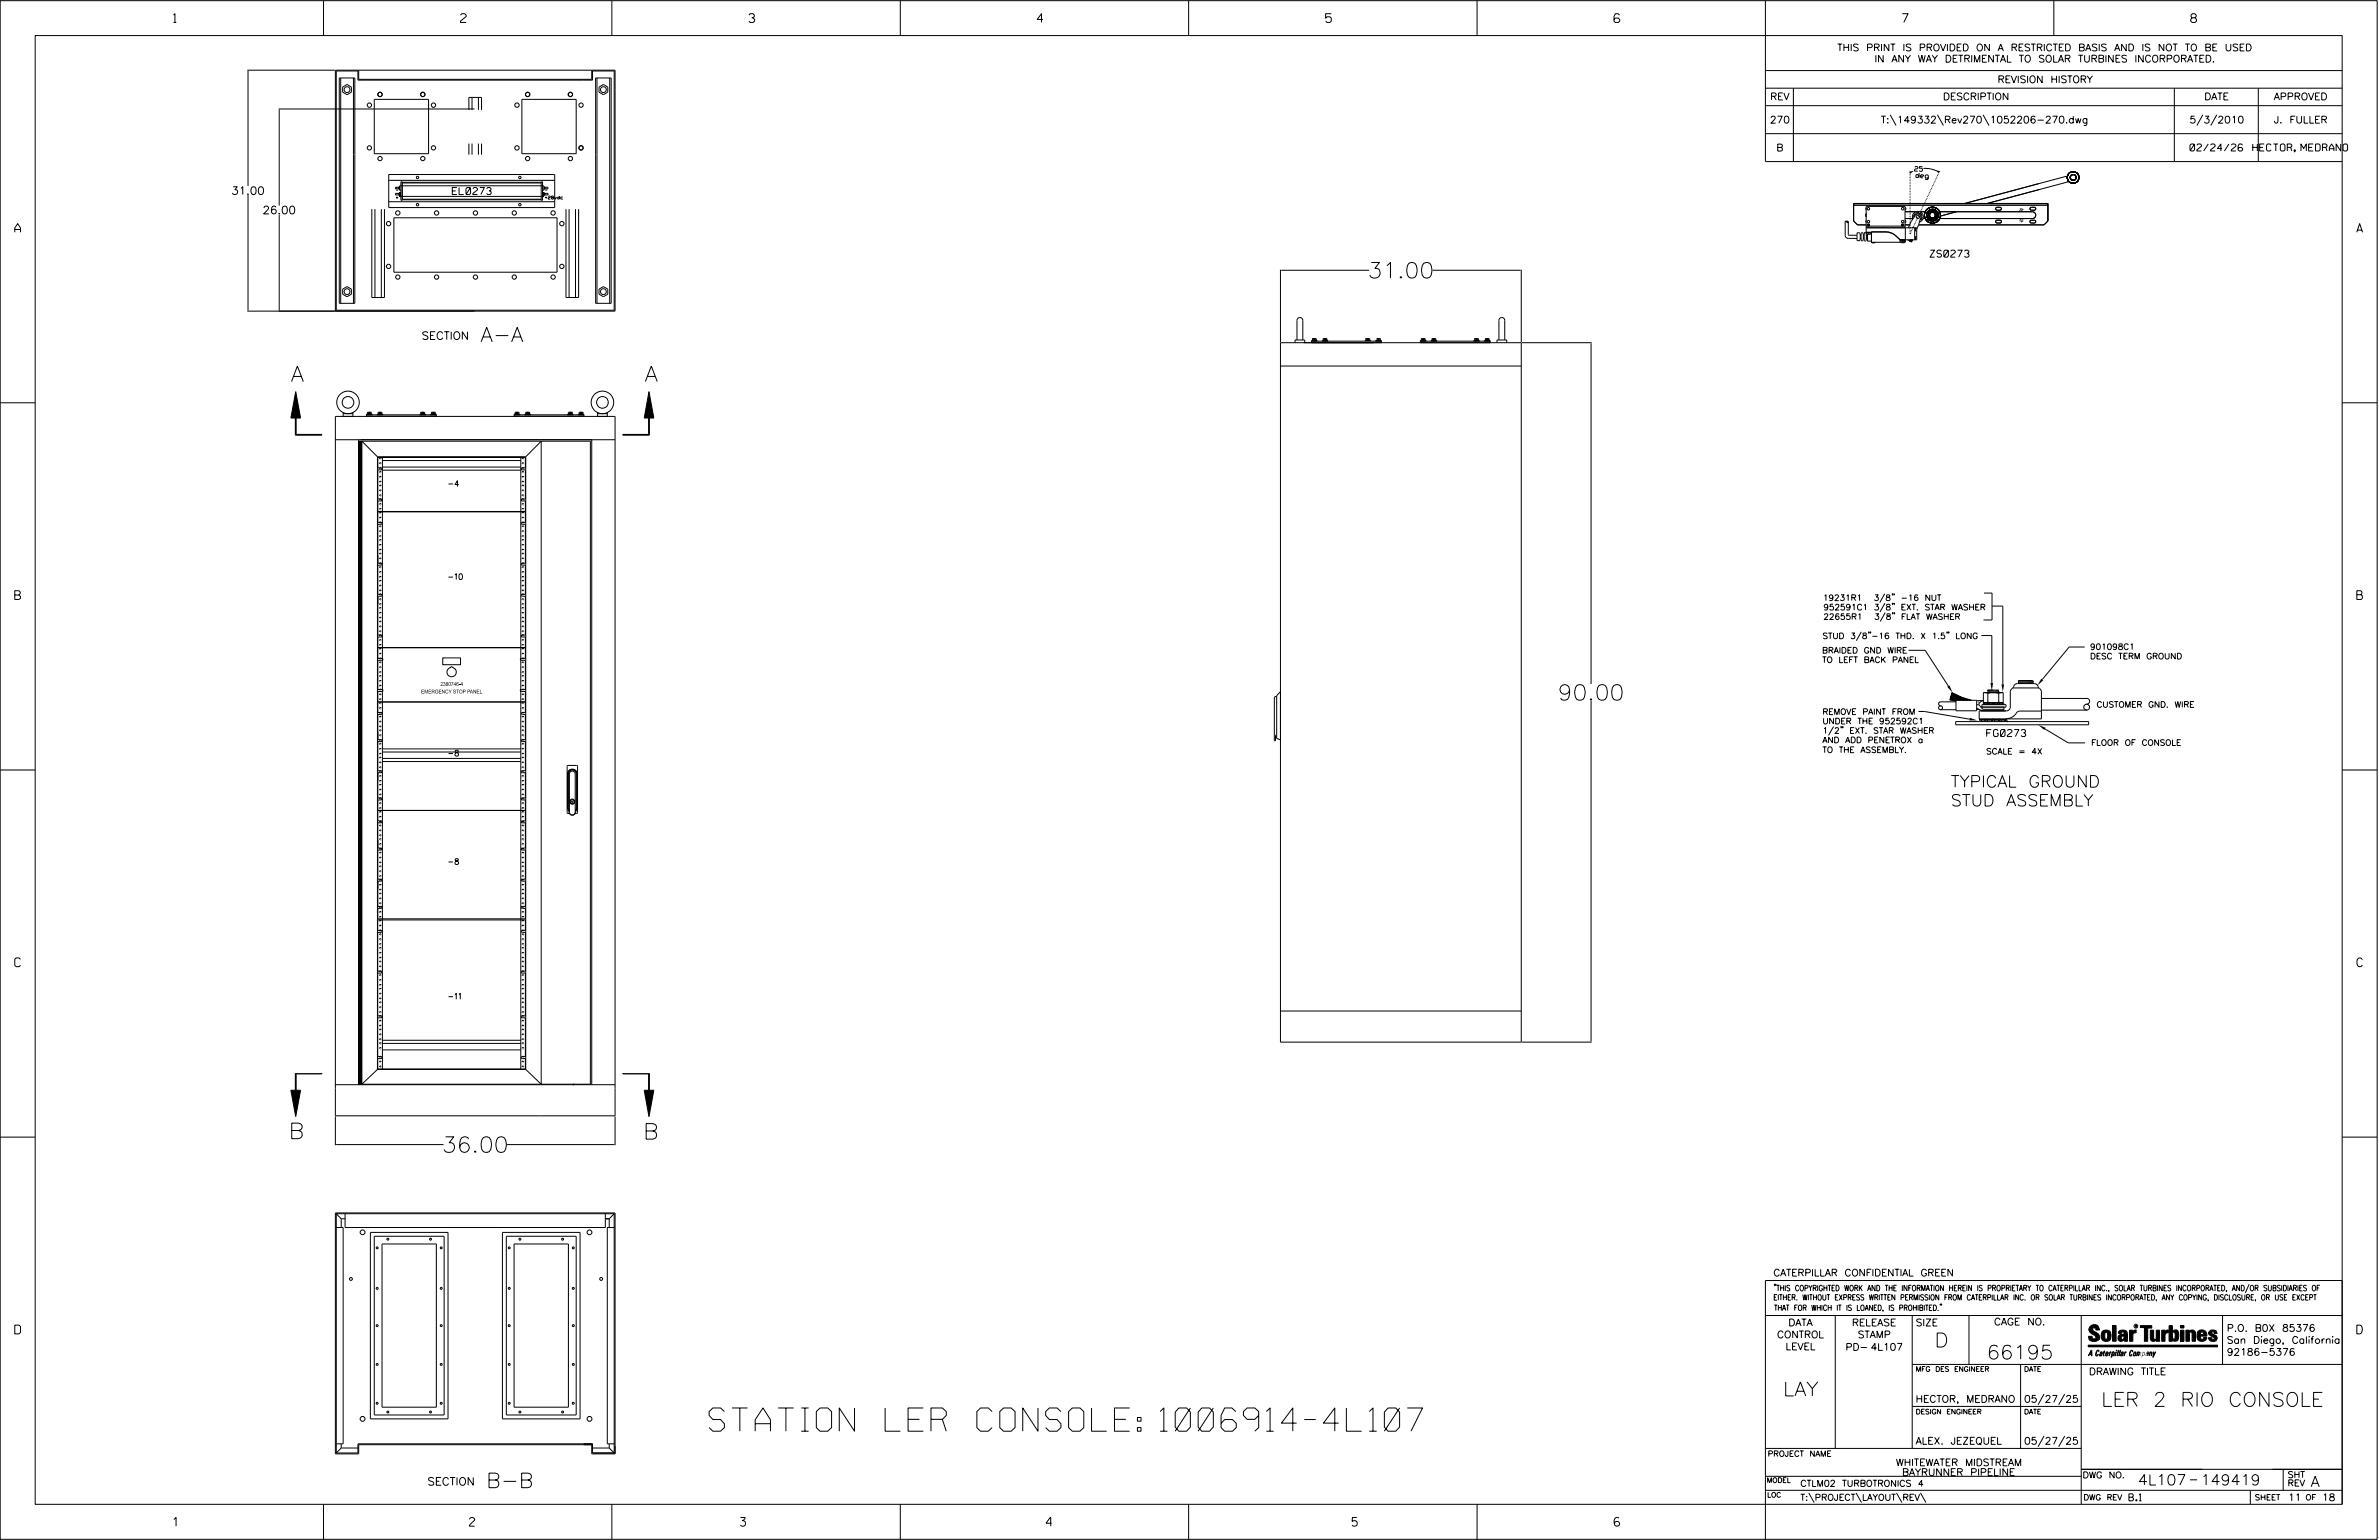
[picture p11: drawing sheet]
<svg xmlns="http://www.w3.org/2000/svg" width="864mm" height="559mm" viewBox="0 0 864 559" stroke-linecap="round" stroke-linejoin="round" font-family="sans-serif">
<defs><g id="words">
<text font-size="8.5" x="257.4" y="519.3">STATION LER CONSOLE: 1006914-4L107</text>
<g font-size="5.6">
<text x="496.4" y="100.9">31.00</text>
<text x="105.5" y="138.5">A</text>
<text x="234" y="138.5">A</text>
<text x="565.5" y="254.1">90.00</text>
<text x="104.8" y="413.2">B</text>
<text x="233.5" y="413.3">B</text>
<text x="160.4" y="418.2">36.00</text>
</g>
<g font-size="5.3">
<text x="174.4" y="124.1">A-A</text>
<text x="176.5" y="539.8">B-B</text>
</g>
<g font-size="5.1">
<text x="702.3" y="488.8">D</text>
<text x="721.2" y="493.2">66195</text>
<text x="647.3" y="506.5">LAY</text>
<text x="762.8" y="510.3">LER 2 RIO CONSOLE</text>
</g>
<g font-size="4.2">
<text x="708.1" y="285.7">TYPICAL GROUND</text>
<text x="708.1" y="292.5">STUD ASSEMBLY</text>
</g>
<g font-size="3.8">
<text x="776.1" y="538.9">4L107</text>
<text x="798.8" y="538.9">149419</text>
<text x="838.8" y="539.5">A</text>
</g>
<g font-size="3.2">
<text x="63" y="8.2">1</text>
<text x="167.2" y="8.2">2</text>
<text x="271.8" y="8.2">3</text>
<text x="376.5" y="8.2">4</text>
<text x="481.2" y="8.2">5</text>
<text x="690.6" y="8.2">7</text>
<text x="795.3" y="8.2">8</text>
<text x="5.4" y="84.3">A</text>
<text x="855.5" y="84.3">A</text>
<text x="5.4" y="217.5">B</text>
<text x="855.6" y="217.5">B</text>
<text x="5.4" y="350.8">C</text>
<text x="855.6" y="350.8">C</text>
<text x="5.4" y="484">D</text>
<text x="855.6" y="484">D</text>
<text x="62.8" y="553.8">1</text>
<text x="170.4" y="553.8">2</text>
<text x="268.8" y="553.8">3</text>
<text x="379.8" y="553.8">4</text>
<text x="490.8" y="553.8">5</text>
<text x="585.9" y="553.8">6</text>
</g>
<g font-size="2.8">
<text x="84" y="70.6">31.00</text>
<text x="95.3" y="77.6">26.00</text>
<text x="153.1" y="123.2">SECTION</text>
<text x="155.2" y="539">SECTION</text>
</g>
<g font-size="2.5">
<text x="666.9" y="18.5">THIS PRINT IS PROVIDED ON A RESTRICTED BASIS AND IS NOT TO BE USED</text>
<text x="680.5" y="22.6">IN ANY WAY DETRIMENTAL TO SOLAR TURBINES INCORPORATED.</text>
<text x="725.1" y="30">REVISION HISTORY</text>
<text x="642.6" y="36.3">REV</text>
<text x="705.3" y="36.3">DESCRIPTION</text>
<text x="800.2" y="36.3">DATE</text>
<text x="825.4" y="36.3">APPROVED</text>
<text x="642.5" y="44.7">270</text>
<text x="682.8" y="44.7">T:\149332\Rev270\1052206-270.dwg</text>
<text x="794.8" y="44.7">5/3/2010</text>
<text x="825.5" y="44.7">J. FULLER</text>
<text x="644.8" y="54.8">B</text>
<text x="795" y="54.8">02/24/26</text>
<text x="817.8" y="54.8">HECTOR, MEDRANO</text>
<text x="164.2" y="70.6">EL0273</text>
<text x="700.6" y="93.3">ZS0273</text>
<text x="721.2" y="267.3">FG0273</text>
<text x="643.8" y="463">CATERPILLAR CONFIDENTIAL GREEN</text>
<text x="645.1" y="485.5">CONTROL</text>
<text x="649.2" y="481.1">DATA</text>
<text x="672.3" y="481.1">RELEASE</text>
<text x="674.4" y="485.5">STAMP</text>
<text x="695.4" y="481.1">SIZE</text>
<text x="723.8" y="480.8">CAGE NO.</text>
<text x="808.4" y="483.1">P.O. B0X 85376</text>
<text x="648.2" y="489.8">LEVEL</text>
<text x="669.9" y="490">PD- 4L107</text>
<text x="808.4" y="487.5">San Diego, California</text>
<text x="808.4" y="491.8">92186-5376</text>
<text x="758.3" y="498.9">DRAWING TITLE</text>
<text x="695.4" y="508.9">HECTOR, MEDRANO</text>
<text x="734.8" y="508.9">05/27/25</text>
<text x="695.4" y="524.1">ALEX. JEZEQUEL</text>
<text x="734.8" y="524.1">05/27/25</text>
<text x="688.2" y="531.9">WHITEWATER MIDSTREAM</text>
<text x="690.5" y="535.5">BAYRUNNER PIPELINE</text>
<text x="772.8" y="544.6">B.1</text>
<text x="830.6" y="544.6">11</text>
<text x="842.9" y="544.6">18</text>
</g>
<g font-size="2.3">
<text x="653.5" y="539.4">CTLM02 TURBOTRONICS 4</text>
<text x="756" y="536.3">DWG NO.</text>
<text x="830.4" y="539.3">REV</text>
<text x="830.4" y="536.2">SHT</text>
<text x="653.5" y="544.5">T:\PROJECT\LAYOUT\REV\</text>
</g>
<g font-size="2.1">
<text x="162.8" y="176.5">-4</text>
<text x="162.8" y="210.3">-10</text>
<text x="661.7" y="218">19231R1</text>
<text x="661.9" y="221.4">952591C1 3/8&quot; EXT. STAR WASHER</text>
<text x="680.3" y="218">3/8&quot; -16 NUT</text>
<text x="661.9" y="224.8">22655R1</text>
<text x="677.8" y="224.8">3/8&quot; FLAT WASHER</text>
<text x="661.6" y="231.8">STUD 3/8&quot;-16 THD. X 1.5&quot; LONG</text>
<text x="661.5" y="237">BRAIDED GND WIRE</text>
<text x="758.7" y="239.1">DESC TERM GROUND</text>
<text x="758.7" y="235.7">901098C1</text>
<text x="661.5" y="240.4">TO LEFT BACK PANEL</text>
<text x="761.1" y="256.7">CUSTOMER GND. WIRE</text>
<text x="661.6" y="259.3">REMOVE PAINT FROM</text>
<text x="661.6" y="262.7">UNDER THE 952592C1</text>
<text x="661.6" y="266.1">1/2&quot; EXT. STAR WASHER</text>
<text x="661.6" y="269.6">AND ADD PENETROX a</text>
<text x="162.8" y="274.3">-8</text>
<text x="661.6" y="273.1">TO THE ASSEMBLY.</text>
<text x="721" y="273.7">SCALE = 4X</text>
<text x="759.1" y="270.5">FLOOR OF CONSOLE</text>
<text x="162.8" y="313.7">-8</text>
<text x="162.8" y="362.6">-11</text>
</g>
<g font-size="2">
<text x="643.8" y="468.4">&quot;THIS COPYRIGHTED WORK AND THE INFORMATION HEREIN IS PROPRIETARY TO CATERPILLAR INC., SOLAR TURBINES INCORPORATED, AND/OR SUBSIDIARIES OF</text>
<text x="643.8" y="471.8">EITHER. WITHOUT EXPRESS WRITTEN PERMISSION FROM CATERPILLAR INC. OR SOLAR TURBINES INCORPORATED, ANY COPYING, DISCLOSURE, OR USE EXCEPT</text>
<text x="644" y="475.6">THAT FOR WHICH IT IS LOANED, IS PROHIBITED.&quot;</text>
<text x="641.7" y="528.5">PROJECT NAME</text>
<text x="756.3" y="544.3">DWG REV</text>
<text x="818.5" y="544.3">SHEET</text>
<text x="836.9" y="544.3">OF</text>
</g>
<g font-size="1.8">
<text x="695.4" y="497.6">MFG DES ENGINEER</text>
<text x="734.8" y="497.6">DATE</text>
<text x="695.4" y="513.1">DESIGN ENGINEER</text>
<text x="734.8" y="513.1">DATE</text>
<text x="641.3" y="538">MODEL</text>
<text x="641.5" y="543.3">LOC</text>
</g>
<g font-size="1.7">
<text x="695" y="62.1" transform="rotate(2 695 62.1)">2</text>
<text x="695.5" y="64.4" transform="rotate(2 695.5 64.4)">d e g</text>
<text x="696.7" y="62.2" transform="rotate(2 696.7 62.2)">5</text>
</g>
<g font-size="1.4">
<text x="152.9" y="251.6">EMERGENCY STOP PANEL</text>
<text x="159.9" y="248.9">2380746-4</text>
</g>
<g font-size="1.1">
<text x="143.8" y="69.6">-</text>
<text x="197.9" y="69.5">-</text>
<text x="143.8" y="72.3">+</text>
<text x="197.9" y="72.3">+28vdc</text>
</g>
<text font-size=".9" x="775.1" y="481.7">R</text>
</g></defs>
<g fill="none" stroke="#000" stroke-width=".36">
<path d="M.1 .2h862.8v558.4h-862.8zM12.8 12.9h837.4v533h-837.4zM117.4 .2v12.7M222.1 .2v12.7M326.8 .2v12.7M431.5 .2v12.7M536.2 .2v12.7M587.9 5.5l-.5-.5h-1l-.5 1v1.7l.5 .4h1l.6-.4v-.6l-.6-.5h-1l-.5 .5M640.9 .2v58.4h209.3M745.6 .2v12.7M89.8 25.5h31.7M90 25.8v41.7"/>
<path d="M101.1 39.5h71.2M101.4 39.8v34.8M122.1 25.8h7.8v3.3h85.2v-3.3h7.9v86.8h-100.9zM123.2 28.3h5.6v81.8h-5.6zM123.7 28.3v81.8M124.4 31.6l1.6-.9 1.6 .9v1.8l-1.6 1-1.6-1zM128.3 28.3v81.8M130.2 25.5v3.3h84.6v-3.3M133.1 28.8v.3M135.9 36.1h19.7v19.7h-19.7zM170.2 39.9v-4.6h4.6v4.6M171.3 35.3v4.6"/>
<path d="M173.7 35.3v4.6M189.4 36.1h19.8v19.7h-19.8zM211.9 28.8v.3M216.2 28.3h5.7v81.8h-5.7zM216.7 28.3v81.8M217.5 31.6l1.5-.9 1.6 .9v1.8l-1.6 1-1.5-1zM221.3 28.3v81.8M640.9 25.6h209.3M640.9 32h209.3M640.9 38.3h209.3M651 32v26.6M789.3 32v26.6"/>
<path d="M819.8 32v26.6M170.2 52.1v4M171.3 52.1v4M173.7 52.1v4M174.8 52.1v4M640.9 48.5h209.3M686.2 41.7l2.1 3.8M703.3 41.7l2.2 3.8M719.9 41.7l2.1 3.8M799.6 41.7l-2.1 3.8M804.7 41.7l-2.2 3.8M90 70.8v41.8"/>
<path d="M101.4 77.9v34.7M135 75.9v32M136.1 75.9v32M138.4 75.9v32M139.6 75.9v32M141.1 63.3h60.3v12h-60.3zM141.1 73.2h60.3M141.1 65.4h60.3M143 79h59.2v19.8h-59.2zM143.5 67.9h1.1v.6h-1.1zM143.5 70.2h1.1v.5h-1.1zM143.9 67.9v.6"/>
<path d="M144.6 68.4l.4 .2-.4-.2M144.6 70.6l.4 .3M144.6 70.2l.4-.1-.4 .2M145 69.7v1.5h52.4v-1.5M145 67.9l-.4 .2M145 67.8l-.4 .2M145.5 66h.5v6.7h-.5zM145.5 69h-.5v-1.5h52.4v1.5h-.4M146 72.5h50.5M146 72.3h50.5M146 66.1h50.5M146 66.4h50.5"/>
<path d="M196.5 66h.5v6.7h-.5zM197.4 67.9l.4 .2M197.4 67.8l.4 .2M197.8 67.9h1.1v.6h-1.1zM197.8 70.2h1.1v.5h-1.1zM197.8 68.4l-.4 .3M197.8 70.7l-.4 .2M197.8 70.6l-.4 .2M197.8 70.2l-.4-.2 .4 .3M205.5 75.9v32M206.6 75.9v32M208.9 75.9v32"/>
<path d="M210 75.9v32M672.9 74.4h70.5M677.4 77.5v1.1M677.4 75.4v.7M691.6 76.8h3.8M691.6 75.3l.3 .4-.3 .5M691.6 79.9l.3 .5-.3 .5M691.6 79.3h2.7M693.4 62v.3M693.4 62.6v.3M693.4 63.1v.3M693.4 63.7v.3"/>
<path d="M693.4 64.3v.3M693.4 64.8v.3M693.4 65.4v.3M693.4 66v.3M693.4 66.5v.3M693.4 67.1v.3M693.4 67.7v.2M693.4 68.2v.3M693.4 68.8v.3M693.4 69.4v.2M693.4 69.9v.3M693.4 70.5v.3"/>
<path d="M693.4 71v.3M693.4 71.6v.3M693.4 72.2v.3M693.4 72.7v.3M693.4 73.3v.3M693.4 73.9v.3M693.4 74.4v.3M693.4 75v.3M693.4 75.6v.2M693.4 76.1v.3M693.4 76.7v.3M693.4 77.3v.2"/>
<path d="M693.4 77.8v.3M693.4 78.4v.3M693.4 79v.2M693.4 79.5v.3M693.5 62.3l.3 .4-.5 .1zM694.4 79.5a2 2 0 0 1 1.1-2.7 2 2 0 0 1 2.6 1.2 2 2 0 0 1-1.3 2.6M694.5 62.1l-1.2 .6M695 78.1h.1M695.5 77.9l-.4-.4-.4 .9v.3l.2-.1M695.7 79.9l-.1 .3M695.9 79.4l-.1 .3M696.1 77.3h.1"/>
<path d="M696.2 78.9l-.1 .3M696.4 78.4l-.1 .3M696.5 77.6l.2-.4-.6-.1-.7 .2 .3 .5M696.7 77.9l-.2 .2M696.8 77.8l.2-.5 .5 .5 .3 .6h-.6M696.9 77.4l-.1 .2M696.9 80v.1M697 76.8h1.9M697.1 76.9l-.1 .3M697.3 78.7h.5v.3l-.5 .8-.2-.2M697.4 77.9h.1M697.4 76.4l-.1 .2"/>
<path d="M697.6 79.2h.1M697.6 75.8l-.1 .3M697.9 75.4l-.2 .2M698.1 74.8l-.1 .3M698.1 79.3h.8M698.2 61.1a10.5 10.5 0 0 1 5.7 1.3M698.3 74.3l-.1 .3M698.6 73.8l-.1 .3M698.8 73.3l-.1 .3M699.1 72.8l-.2 .3M699.3 72.3l-.1 .2M699.6 71.8l-.2 .2"/>
<path d="M699.8 71.3l-.1 .2M699.8 78.4l.1 .2M699.8 77.8v.3M699.9 78.1v.3M700 70.8l-.1 .2M700 78.9l.2 .2M700 77.3l-.1 .2M700 78.6l.1 .3M700 77.5l-.1 .3M700.3 70.2l-.1 .3M700.3 79.1l.2 .2M700.3 77.1l-.2 .2"/>
<path d="M700.4 79.3l.2 .2M700.4 76.8l-.2 .2M700.4 76.2a2.12 2.12 0 0 0-1 2.4 2.12 2.12 0 0 0 2.1 1.6M700.4 76.2l.1 .5a1.71 1.71 0 0 0-.6 1.8 1.71 1.71 0 0 0 1.5 1.3l.1 .4M700.5 69.7l-.1 .3M700.7 79.4l.3 .2M700.7 76.7l-.2 .2M700.8 69.2l-.2 .3M700.8 79.6l.3 .1M700.8 76.5l-.2 .2M701 68.7l-.1 .3M701.2 79.6l.3 .1"/>
<path d="M701.2 76.5l-.2 .1M701.2 68.2l-.1 .3M701.4 79.8h.2M701.4 76.4h-.3M701.5 67.7l-.1 .2M701.5 76l-1.1 .2M701.5 76l.1 .4M701.5 76a2.12 2.12 0 0 1 2 1.5 2.12 2.12 0 0 1-.9 2.4M701.5 76.5h.3M701.6 76.4a1.71 1.71 0 0 1 1.5 1.2 1.71 1.71 0 0 1-.6 1.9M701.6 76.4h.3M701.7 67.2l-.1 .3"/>
<path d="M702 66.7l-.2 .2M702 76.6l.3 .1M702 79.6h-.2M702.2 79.6l-.3 .1M702.2 76.5l.2 .2M702.2 66.2l-.1 .2M702.4 65.7l-.1 .2M702.5 79.5l.1 .4M702.5 79.3l-.2 .1M702.5 76.9l.2 .2M702.6 79.9l-1.1 .3M702.6 79.3l-.2 .2"/>
<path d="M702.6 76.8l.2 .2M702.7 65.2l-.1 .2M702.9 77.3l.1 .2M702.9 78.9l-.2 .2M702.9 64.6l-.1 .3M703 77.3l.1 .2M703 78.9l-.2 .2M703.1 78.4l-.1 .2M703.1 77.8v.3M703.2 78.4l-.1 .2M703.2 77.8v.3M703.2 64.1l-.2 .3"/>
<path d="M703.4 62.4h.5M703.4 63.6l-.1 .3M703.5 62.1l-.1 .3M703.6 62l.3 .5M703.6 63.1l-.1 .3M703.9 62.6l-.1 .3M704.1 76.8h33.7a1.23 1.23 0 0 1 1.2 1.3 1.23 1.23 0 0 1-1.2 1.2h-33.7M704.1 62l-.1 .3M710.2 76.8l-5.8 1.6M713.2 73.8l37.1-9.9 .5 2.1-29.4 7.8M724.5 75.5l.5-.3h1l.5 .5-.2 .5-1.3 .1-.5-.3zM733.2 80l.1 .3"/>
<path d="M733.2 76.2l.1 .3M733.5 79.5l-.2 .2M733.5 76.7l.3 .1M733.5 75.7l-.2 .2M733.7 79.7l-.2 .3M733.7 76.4h.3M733.7 76l-.2 .2M733.8 79.4l.3 .1M733.8 75.6l.3 .1M734 79.7l.1 .3M734 76l.1 .2M734.3 76.5l-.2 .2"/>
<path d="M734.3 79.7l.1 .3M734.3 75.9l.1 .3M737.1 75.3h1.6l.2 .7-.4 .3-1.4-.1-.2-.5zM464.8 97.9v26.2M465.1 98.1h31.9M520 98.1h32M552.2 97.9v26.2M670.3 80.4l.1 .2M670.3 80.5l-.2-.3-.3 .2v5l.2 .6 .9 .5h3.3M670.9 80.5l.1 4.7 3.1 .2M675.3 85.2v1.5M675.6 85.2v1.5"/>
<path d="M676.4 85.2v1.5M676.7 85.2v1.5M677.1 87.5h.1M677.1 84.3h.1M677.1 84.3l-.5 .9-.4-.7h-.5l-.3 .7-.4-.7h-.9v2.8h.9l.4-.7 .3 .7 .4 .1 .5-.8 .5 .9M677.1 84.3l.4 .8 .3-.1M677.1 87.5l.6-.9 .2 .9M677.4 80v.8M677.4 81.6h-3.1l-1.4-1.4v-6.4h70.5v6.4l-1.4 1.4h-45.5M677.4 82.7h18.4v4.3h-6.1M677.4 84.6h1.7v.3l-1.3 .1-.4-.1zM677.4 82.1h14.2"/>
<path d="M677.5 85.2v1.5M677.6 84.3v.3M677.8 85.2v1.5M677.9 82.1v-.8h.7v.8M677.9 85.1v2.4M677.9 82h.7M677.9 81.7h.7M677.9 87.5h1.5M678 81.6h.6M678 81.4h.6M678.1 81.8h.3M678.1 81.5h.3"/>
<path d="M678.1 81.6h.3M678.4 84.3l-.4 .3M679 84.3v.3M679.3 87.9l.3 .2M679.4 84.2l5.8 .1 2.7 1M679.4 88l.2 .1M680.8 87.9l-1.2 .2M687.9 85.3l1.8 1.7M687.9 85.3l-1-.7-1.6-.5h-6l.1 3.8M687.9 85.3l2 1.7M689.7 87v.9M689.9 87.6h.1"/>
<path d="M689.9 87.6v-.4h1.7v.4M689.9 87.6h1.6M690 87v.2M690.3 82.1v-.8h.8v.8M690.4 81.6h.6M690.4 81.4h.6M690.4 82h.6M690.4 81.7h.6M690.5 81.6h.3M690.5 81.8h.3M690.5 81.5h.3M690.5 87.2l.3-.2-.3 .2"/>
<path d="M691.4 87v.2M691.4 87.9h-1.3M691.5 87.6h.1M691.6 81.6h1.6M691.6 82.7v-7.8h-14.2v9.4h1.9M691.7 82.7v5.2h-12.4M692.5 87l1.5 .7M693.3 87.1l.8 .4-.8-.3M693.4 80.1v.3M693.4 80.6v.3M693.4 81.2v.3M693.4 81.7v.3"/>
<path d="M693.4 82.3v.3M693.4 82.9v.2M693.4 83.4v.3M693.4 84v.3M693.5 87l.7 .3-.5-.3M693.5 84.5l-.1 .4v-.3M693.8 84l-.1 .3M693.8 87l.4 .2-.3-.2M694 83.5l-.1 .3M694.1 87l.2 .1M694.1 87.6l-.9-.3 .8 .4M694.2 87l-.3 .8-.7-.3 .2-.5 .8 .4"/>
<path d="M694.2 82.7l.1-.3 .2 .3M694.3 83l-.2 .3M694.5 82.5l-.1 .3M694.7 82l-.1 .2M695 81.5l-.1 .2M695 82.7v4.3M695.2 81l-.1 .2M695.4 82.7v1.2h.4M695.5 80.5l-.2 .2M695.8 85.8h-.4v1.2M696.5 81.6l.7-2.6a1.07 1.07 0 0 0-.6-1.3 1.07 1.07 0 0 0-1.3 .4l-1.5 2.2-1.1 2.4M696.5 81.6l-.7 1.5"/>
<path d="M724.5 80.1l1.5-.2 .5 .5-.2 .5h-1.3l-.5-.2zM733.5 80.5h.3M733.7 80.2h.3M734.3 80.3l-.2 .2M736.9 80.1l1.6-.2 .5 .5-.3 .5h-1.3l-.5-.2zM121.7 112.9v-87.4h101.6v87.4h-133.5M124.4 104.9l1.6-.9 1.6 .9v1.9l-1.6 .9-1.6-.9zM135 107.9h4.6M205.5 107.9h4.5M217.5 104.9l1.5-.9 1.6 .9v1.9l-1.6 .9-1.5-.9zM545.2 115.2h.1M464.8 124.4h87.4v253.7h-87.4z"/>
<path d="M464.8 132.8h87.4M470.1 124.4v-1h3.5v1M470.8 123.4v-7.2a1.06 1.06 0 0 1 1.1-1 1.06 1.06 0 0 1 1 1v7.2M476.1 123.8h25.4M476.4 122.9h.1M476.4 123.3l1.4 .1zM476.7 122.9h.9M477.1 122.9h-.7v.7M477.1 122.9h.7v.7M477.1 122.9v.4M477.2 123.4l-.2 .2 .3-.2M478.2 123.8l-2.1-.2v.8"/>
<path d="M480 123.8h2.1M480.3 123.3l1.4 .1zM480.3 122.9h.1M480.6 122.9h.8M481 122.9h-.7v.7M481 122.9h.7v.7M481 122.9v.4M481.2 123.4l-.4 .2M495.5 123.8h2.1M495.8 123.3h1.4zM495.8 122.9h.1M496.1 122.9h.8"/>
<path d="M496.5 122.9h.7v.7M496.5 122.9h-.7v.7M496.5 122.9v.4M496.6 123.4l-.3 .2M499.4 123.8l2.1-.2v.8M499.7 122.9h.7M499.7 123.3l1.4 .1zM500 122.9h.8M500.4 122.9h.7v.7M500.4 122.9v.4M500.5 123.4l-.3 .2M515.6 123.8h25.3"/>
<path d="M515.9 122.9h.1M515.9 123.3l1.4 .1zM515.9 122.9h.7M515.9 122.9v.7M516.2 122.9h.8M516.6 122.9h.7v.7M516.6 122.9v.4M516.7 123.4l-.3 .2M517.7 123.8l-2.1-.2v.8M519.5 123.8h2.1M519.8 122.9h.1M519.8 122.9v.7"/>
<path d="M519.8 123.3l1.4 .1zM519.8 122.9h.7M520.1 122.9h.8M520.5 122.9h.7v.7M520.5 122.9v.4M520.6 123.4l-.3 .2M535 123.8h2.1M535.3 123.3h1.4zM535.3 122.9h.1M535.3 122.9h.7M535.3 122.9v.7M535.6 122.9h.8"/>
<path d="M536 122.9h.7v.7M536 122.9v.4M536.1 123.4l-.3 .2M538.8 123.8l2.1-.2v.8M539.2 122.9h.7M539.2 122.9h.1M539.2 122.9v.7M539.2 123.3h1.4zM539.5 122.9h.8M539.9 122.9h.7v.7M539.9 122.9v.4M540 123.4l-.3 .2"/>
<path d="M540 123.4l-.2 .2M543.4 124.4v-1h3.5v1M544.1 123.4v-7.2a1.06 1.06 0 0 1 1.1-1 1.06 1.06 0 0 1 1 1v7.2M545.2 123.4h.1M552.4 124.4h25.4M577.6 124.6v123.6M.1 146.2h12.7M107.2 151.7v6.2h9.6v-.3h-9.3v-5.9M107.2 157.8h9.6M107.4 142.1l1.7 9.6h-3.5zM107.4 151.7v6.2M121.7 151.1h101.6v253.8h-101.6z"/>
<path d="M121.7 159.6h101.6M124.6 149.7v1.4M124.6 150.1h3.5M128.1 149.7v1.4M130.2 159.6v234M133 150.5h25.4M133 151h25.4M133.4 149.7h.1M133.4 150.1h1.4zM133.4 149.6h.7M133.4 149.6v.7M133.7 149.6h.8"/>
<path d="M134.1 149.6h.7v.7M134.1 149.6v.5M134.2 150.1l-.3 .2M135.1 150.5v-.2h-2.1v.8M136.9 150.5v-.2h2.1v.2M137.3 149.7h.1M137.3 150.1h1.4zM137.5 149.6h.9M138 149.6h-.7v.7M138 149.6h.7v.7M138 149.6v.5M138 150.1l-.2 .2"/>
<path d="M152.4 150.5v-.2h2.1v.2M152.8 149.6h.1M152.8 149.6h.7M152.8 149.6v.7M152.8 150.1h1.4zM153.1 149.6h.8M153.5 149.6h.7v.7M153.5 149.6v.5M153.6 150.1l-.3 .2M156.3 150.5v-.2h2.1v.8M156.6 149.6h.7M156.6 150.1h1.4z"/>
<path d="M156.6 149.6h.1M156.6 149.6v.7M157 149.6h.8M157.3 149.6h.7v.7M157.3 149.6v.5M157.4 150.1l-.2 .2 .3-.2M186.6 150.5h25.4M186.6 151h25.4M187 150.1h1.4zM187.3 149.6h.8M187.5 150.1l.3 .2-.2-.2M187.7 149.6h-.7v.7"/>
<path d="M187.7 149.6h.7M187.7 149.6v.5M188.4 149.7h.1M188.4 149.6v.7M188.7 150.5v-.2h-2.1v.8M190.5 150.5v-.2h2.1v.2M190.8 150.1h1.5zM191.1 149.6h.8M191.4 150.1l.3 .2M191.6 149.6h.7v.7M191.6 149.6h-.8l.1 .7M191.6 149.6v.5"/>
<path d="M192.2 149.6h.1M206 150.5v-.2h2.1v.2M206.3 150.1h1.5zM206.7 149.6h.8M206.9 150.1l.3 .2M207 150.1l.3 .2M207 149.6h.8M207 149.6h-.7v.7M207 149.6v.5M207.8 149.6v.7M207.8 149.7h.1M209.9 150.5v-.2h2.1v.8"/>
<path d="M210.2 150.1h1.4zM210.5 149.6h.8M210.8 150.1l.3 .2M210.9 149.6h-.7v.7M210.9 149.6h.7M210.9 149.6v.5M211.6 149.7h.1M211.6 149.6v.7M214.8 159.6v234M216.9 150.1h3.6M216.9 149.7v1.4M220.5 149.7v1.4"/>
<path d="M226.1 157.8h9.6M235.4 151.7v5.9h-9.3v.3h9.6v-6.2M235.6 142.1l1.7 9.6h-3.4zM235.6 151.7v6.2M850.2 146.2h12.7M130.2 160.1h84.1v233.3h-84.1M131.4 160.1l5.6 5.6v222.4l-5.6 5.3zM137 165.7h53.9M138.1 173.4h.1M138.1 175.2h.1M138.1 171.6h.1M138.1 170.2h.1"/>
<path d="M138.1 168.5h.1M138.1 166.7h.1M138.1 176.5v.1M138.1 178.3h.1M138.3 179.8l-.3-.2-.2 .3M138.3 173.1l-.3-.2-.2 .3M138.3 176.3l-.3-.3-.2 .4M138.3 178l-.3-.2-.2 .4M138.3 174.9l-.3-.3-.2 .4M138.3 171.4l-.3-.3-.2 .4M138.3 170l-.3-.3-.2 .4M138.3 168.2l-.3-.3-.2 .4"/>
<path d="M138.3 166.4l-.3-.2-.2 .3M138.6 170.1l-.3 .4h-1.1v10.6h1.1l.3 .3M138.6 170.1l-.3-.3h-1.1v-3.8h53.5v3.8h-1.1l-.4 .3M138.6 170.2h.1M138.8 165.7v222.4M138.8 170.6h50.3M138.8 167.1h50.3M138.8 169.5h50.3M189.1 165.7v222.4M189.2 170.2h.1M189.2 170.1l.4 .4h1.1v10.6h-1.1l-.4 .3M189.8 173.4h.1"/>
<path d="M189.8 175.2h.1M189.8 171.6h.1M189.8 170.2h.1M189.8 168.5h.1M189.8 166.7h.1M189.9 176.5l-.1 .1M189.9 178.3h-.1M190.1 179.8l-.4-.2-.1 .3M190.1 173.1l-.4-.2-.1 .3M190.1 176.3l-.4-.3-.1 .4M190.1 178l-.4-.2-.1 .4M190.1 174.9l-.4-.3-.1 .4"/>
<path d="M190.1 171.4l-.4-.3-.1 .4M190.1 170l-.4-.3-.1 .4M190.1 168.2l-.4-.3-.1 .4M190.1 166.4l-.4-.2-.1 .3M190.9 165.7v222.4M190.9 165.7l5.6-5.6v233.3l-5.6-5.3M138.1 199.8h.1M138.1 198h.1M138.1 191.3h.1M138.1 193.1h.1M138.1 194.9h.1M138.1 196.3h.1"/>
<path d="M138.1 188.2h.1M138.1 189.9h.1M138.1 185h.1M138.1 186.4h.1M138.1 180.1h.1M138.1 181.5h.1M138.1 183.2v.1M138.3 199.6l-.3-.3-.2 .4M138.3 197.8l-.3-.2-.2 .3M138.3 191.1l-.3-.2-.2 .3M138.3 192.9l-.3-.3-.2 .4M138.3 194.6l-.3-.2-.2 .3"/>
<path d="M138.3 196l-.3-.2-.2 .3M138.3 184.7l-.3-.2-.2 .4M138.3 186.2l-.3-.3-.2 .4M138.3 187.9l-.3-.2-.2 .3M138.3 189.7l-.3-.3-.2 .4M138.3 181.2l-.3-.2-.2 .3M138.3 183l-.3-.3-.2 .4M138.6 181.4l-.3 .4h-1.1v3.8h53.5v-3.8h-1.1l-.4-.4M138.6 189.9l-.3 .4h-1.1v14.1h1.1l.3 .3M138.6 181.4h.1M138.6 189.9h.1M189.2 181.4h.1"/>
<path d="M189.2 189.9h.1M189.2 189.9l.4-.4h1.1v-3.8h-53.5v3.8h1.1l.3 .4M189.2 189.9l.4 .4h1.1v14.1h-1.1l-.4 .3M189.8 199.8h.1M189.8 198h.1M189.8 191.3h.1M189.8 193.1h.1M189.8 196.3h.1M189.8 194.9h.1M189.8 188.2h.1M189.8 189.9h.1M189.9 185h-.1"/>
<path d="M189.9 186.4h-.1M189.9 180.1h-.1M189.9 181.5h-.1M189.9 183.2l-.1 .1M190.1 199.6l-.4-.3-.1 .4M190.1 197.8l-.4-.2-.1 .3M190.1 191.1l-.4-.2-.1 .3M190.1 192.9l-.4-.3-.1 .4M190.1 196l-.4-.2-.1 .3M190.1 194.6l-.4-.2-.1 .3M190.1 184.7l-.4-.2-.1 .4M190.1 186.2l-.4-.3-.1 .4"/>
<path d="M190.1 187.9l-.4-.2-.1 .3M190.1 189.7l-.4-.3-.1 .4M190.1 181.2l-.4-.2-.1 .3M190.1 183l-.4-.3-.1 .4M138.1 216h.1M138.1 212.9h.1M138.1 214.6h.1M138.1 211.1h.1M138.1 209.7h.1M138.1 206.2h.1M138.1 204.8h.1M138.1 207.9h.1"/>
<path d="M138.1 203h.1M138.1 201.2h.1M138.1 217.8h.1M138.1 219.5v.1M138.3 215.8l-.3-.3-.2 .4M138.3 217.6l-.3-.3-.2 .3M138.3 219.3l-.3-.3-.2 .4M138.3 212.6l-.3-.3-.2 .4M138.3 214.4l-.3-.3-.2 .4M138.3 210.9l-.3-.3-.2 .4M138.3 209.4l-.3-.2-.2 .4M138.3 205.9l-.3-.2-.2 .3"/>
<path d="M138.3 204.5l-.3-.2-.2 .3M138.3 207.7l-.3-.3-.2 .4M138.3 202.7l-.3-.2-.2 .3M138.3 201l-.3-.3-.2 .4M138.6 216l-.3 .4h-1.1v14h1.1l.3 .4M138.6 204.7l-.3 .4h-1.1v10.6h1.1l.3 .3M138.6 204.7h.1M138.6 216h.1M189.2 204.7h.1M189.2 216h.1M189.2 216l.4 .4h1.1v14h-1.1l-.4 .4M189.2 204.7l.4 .4h1.1v10.6h-1.1l-.4 .3"/>
<path d="M189.8 216h.1M189.8 212.9h.1M189.8 214.6h.1M189.8 211.1h.1M189.8 209.7h.1M189.8 206.2h.1M189.8 204.8h.1M189.8 207.9h.1M189.8 203h.1M189.8 201.2h.1M189.9 217.8h-.1M189.9 219.5l-.1 .1"/>
<path d="M190.1 215.8l-.4-.3-.1 .4M190.1 217.6l-.4-.3-.1 .3M190.1 219.3l-.4-.3-.1 .4M190.1 212.6l-.4-.3-.1 .4M190.1 214.4l-.4-.3-.1 .4M190.1 210.9l-.4-.3-.1 .4M190.1 209.4l-.4-.2-.1 .4M190.1 205.9l-.4-.2-.1 .3M190.1 204.5l-.4-.2-.1 .3M190.1 207.7l-.4-.3-.1 .4M190.1 202.7l-.4-.2-.1 .3M190.1 201l-.4-.3-.1 .4"/>
<path d="M684.2 215.4l-1.8 3.3M684.2 218.9l-1.8 3.2M687 215.5l-.2 .5M687.1 219h-.2h.2l-.2 .5M687.6 215.5h-.2h.2l-.2 .5M687.7 219l-.2 .5M720.2 215.2h2.9v9.8h-3.1M723.1 219.9h3.9v28.4M138.1 237.5h.1M138.1 239.3h.1M138.1 235.8h.1M138.1 234.4h.1"/>
<path d="M138.1 229.4h.1M138.1 230.8h.1M138.1 232.6h.1M138.1 224.5h.1M138.1 225.9h.1M138.1 227.6v.1M138.1 222.7h.1M138.1 220.9v.1M138.3 237.3l-.3-.3-.2 .4M138.3 239l-.3-.2-.2 .3M138.3 235.5l-.3-.2-.2 .3M138.3 224.2l-.3-.2-.2 .3"/>
<path d="M138.3 225.6l-.3-.2-.2 .3M138.3 234.1l-.3-.2-.2 .3M138.3 227.4l-.3-.2-.2 .3M138.3 229.2l-.3-.3-.2 .4M138.3 230.6l-.3-.3-.2 .4M138.3 232.3l-.3-.2-.2 .3M138.3 222.5l-.3-.3-.2 .4M138.3 220.7l-.3-.2-.2 .3M138.6 230.8l-.3 .3h-1.1v3.8h53.5v-3.8h-1.1l-.4-.3M138.6 230.8h.1M160.7 238.7h6.5v2.5h-6.5zM189.2 230.8h.1"/>
<path d="M189.8 237.5h.1M189.8 239.3h.1M189.8 235.8h.1M189.8 234.4h.1M189.8 230.8h.1M189.8 229.4h.1M189.8 232.6h.1M189.9 224.5h-.1M189.9 225.9h-.1M189.9 227.6l-.1 .1M189.9 222.7h-.1M189.9 220.9l-.1 .1"/>
<path d="M190.1 237.3l-.4-.3-.1 .4M190.1 239l-.4-.2-.1 .3M190.1 235.5l-.4-.2-.1 .3M190.1 224.2l-.4-.2-.1 .3M190.1 225.6l-.4-.2-.1 .3M190.1 234.1l-.4-.2-.1 .3M190.1 227.4l-.4-.2-.1 .3M190.1 230.6l-.4-.3-.1 .4M190.1 229.2l-.4-.3-.1 .4M190.1 232.3l-.4-.2-.1 .3M190.1 222.5l-.4-.3-.1 .4M190.1 220.7l-.4-.2-.1 .3"/>
<path d="M675.7 229.3l-1.8 3.2M678.5 229.4h-.2h.2l-.2 .5M679.1 229.4h-.2h.2l-.2 .5M684.4 222.3l-1.8 3.2M687.2 222.4h-.2h.2l-.2 .5M687.8 222.4h-.2h.2l-.2 .5M689.4 234.8h.1M692.8 236h6.1l8.4 13M706.9 229.4h-.2h.2l-.2 .5M707.5 229.4h-.2h.2l-.2 .5M719.3 230.6h3.8v17.2M756.8 234.8h-5.7l-9.7 11.8"/>
<path d="M137.2 254.7h53.5M138.1 250.6h.1M138.1 252.3h.1M138.1 254.1h.1M138.1 255.5h.1M138.1 247.4h.1M138.1 249.2h.1M138.1 245.6h.1M138.1 242.5h.1M138.1 244.2h.1M138.1 240.7h.1M138.1 257.2v.1"/>
<path d="M138.1 259h.1M138.3 257l-.3-.2-.2 .3M138.3 258.8l-.3-.3-.2 .4M138.3 250.3l-.3-.3-.2 .4M138.3 252.1l-.3-.3-.2 .4M138.3 253.9l-.3-.3-.2 .4M138.3 255.3l-.3-.3-.2 .4M138.3 247.2l-.3-.3-.2 .4M138.3 248.9l-.3-.3-.2 .4M138.3 245.4l-.3-.3-.2 .4M138.3 242.2l-.3-.2-.2 .3M138.3 244l-.3-.3-.2 .4"/>
<path d="M138.3 240.5l-.3-.3-.2 .4M138.6 258.9h.1M162.9 242.6l.8-.5a1.69 1.69 0 0 1 2 1.5 1.69 1.69 0 0 1-1.9 1.8 1.69 1.69 0 0 1-1.4-2.2zM189.2 258.9h.1M189.8 250.6h.1M189.8 254.1h.1M189.8 252.3h.1M189.8 255.5h.1M189.8 247.4h.1M189.8 249.2h.1M189.8 245.6h.1M189.8 244.2h.1"/>
<path d="M189.8 242.5h.1M189.8 240.7h.1M189.9 257.2l-.1 .1M189.9 259h-.1M190.1 257l-.4-.2-.1 .3M190.1 258.8l-.4-.3-.1 .4M190.1 250.3l-.4-.3-.1 .4M190.1 253.9l-.4-.3-.1 .4M190.1 252.1l-.4-.3-.1 .4M190.1 255.3l-.4-.3-.1 .4M190.1 247.2l-.4-.3-.1 .4M190.1 248.9l-.4-.3-.1 .4"/>
<path d="M190.1 245.4l-.4-.3-.1 .4M190.1 244l-.4-.3-.1 .4M190.1 242.2l-.4-.2-.1 .3M190.1 240.5l-.4-.3-.1 .4M463.4 252.6l-.8 .3v15.9h.4l.2-2.1M464.8 251l-1.4 1.4v15.5l1.4 .6M577.6 254.3v123.6M696.4 258.2h2.1l16.5 2.7M704.4 257.5h5.7M704.5 254.7h5.6M704.5 254.7a.73 .73 0 0 0-.8 .6 .73 .73 0 0 0 .7 .8M707.9 253.6l5.2 .5"/>
<path d="M708 253.5l2 1M708 253.3l2 1-2.2-.3 .8-2.7 5.8 2.8M708 253.4l7.5 .7M708.1 252.9l5.4 .6M708.1 252.9l2.6 1.2-2.9-.3M708.1 252.7l4.2 .4M708.2 252.7l3.1 1.4M708.2 252.4l3.6 1.7M708.2 252.5l3.6 .3M708.3 252.3l2.9 .3M708.3 252.2l4 1.9M708.4 252l4.4 2.1"/>
<path d="M708.4 251.7l5 2.4M708.4 251.8l1.6 .2M708.4 251.6l1 .1M708.5 251.5l5.4 2.6M708.5 251.4h.3M710 254.1h7.5v3.8h-7.5zM710.6 252.3l-2.3-.3 7.5 2.1M714.8 253.8l-6.7-.7 2.1 1M717.5 255.7h.8M717.5 257.4l2.3 .5M717.5 257.1l.9 .3M718.1 254.2h1.9"/>
<path d="M718.2 254.2l-.6 .1M718.3 255.7l1.5 1.7h7.7M718.3 254.8h.1M718.5 258h9.8a1.39 1.39 0 0 0 1.5-1.5v-5.5l.1-.6 .7-.7a2.37 2.37 0 0 1 1.7-1.7h6.1a2.27 2.27 0 0 1 1.8 1.7l.7 .7 .1 .6v9.8h-22.5zM719.1 256.6h9.1v-.9h-8.7v.9M720 254.3l-1.2 .5-.5 .9M720.1 255l1.5-.3 1.7 .3 2.3-.3 1.5 .3M720.1 251.3l1.5 .3 1.2-.3 2.8 .3 1.5-.3M720.2 255.2h1.3M720.4 255.6h1.3M720.6 255.2l-.3 .5-.3-.2v-4.2h7.2v3.7h-7.2l.5 .4M721.4 255.3l.5 .4"/>
<path d="M721.8 255.2h1.6M721.9 250.9l-.4 .3 .1 3.8M722 255.6h1.6M722.1 255.4l-.5-.4-.4 .6M722.3 255.2l-.3 .5M723.3 255.3l.5 .4M723.5 250.4l-2 .1M723.7 255.2h1.5M723.9 255.6h1.6M724 255.4l-.5-.4-.4 .6M724.1 255.2l-.3 .5M725.1 255.3l.5 .4"/>
<path d="M725.3 250.6l.3-.2h-4l.3 .5M725.3 250.6l-3.4 .3M725.3 250.6l.4 .4M725.6 251.3v3.7M725.6 255.2h1.4M725.7 251l-4.2 .2M725.7 251l-.4 .3M725.8 255.6h1.4M725.8 255.4l-.5-.4-.3 .6M726 255.2l-.3 .5M726.7 255.6l.4-.6 .3 .7M726.9 255.3l.5 .4"/>
<path d="M727.4 255.6h.1M727.5 256.6v1.3M730.7 249.6h9.4M733 247.5l-.4 .4 .2 .1M737.8 247l-5.2 .2 .4 .3M737.8 247.7l-5.2 .2M737.8 246.9l.4 .4M737.8 247.7l.4 .3M737.8 246.9h-5l-.2 .3M738.2 247.3l-5.2 .2M738.2 247.3l-.4 .4M741 258l-8.5 .2a5.4 5.4 0 0 1-4.2 2.6"/>
<path d="M741 257.7h16.7M741 253.4h16.7M757.3 253.4a1.05 1.05 0 0 1 1.2 1 1.05 1.05 0 0 1-1.1 1.1M.1 279.4h12.7M138.1 278.8h.1M138.1 277h.1M138.1 270.3h.1M138.1 272.1h.1M138.1 273.8h.1M138.1 275.2h.1M138.1 268.9h.1M138.1 263.9v.1"/>
<path d="M138.1 265.4h.1M138.1 267.1v.1M138.1 260.4v.1M138.1 262.2h.1M138.3 278.5l-.3-.2-.2 .3M138.3 279.9l-.3-.2-.2 .3M138.3 276.8l-.3-.3-.2 .4M138.3 270.1l-.3-.3-.2 .4M138.3 271.8l-.3-.2-.2 .3M138.3 273.6l-.3-.3-.2 .4M138.3 275l-.3-.3-.2 .4M138.3 268.6l-.3-.2-.2 .3"/>
<path d="M138.3 263.7l-.3-.2-.2 .3M138.3 265.1l-.3-.2-.2 .3M138.3 266.9l-.3-.3-.2 .4M138.3 260.2l-.3-.3-.2 .4M138.3 261.9l-.3-.2-.2 .3M138.6 268.7l-.3-.3h-1.1v-9.2h1.1l.3-.3-.3-.4h-1.1v-7.6h1.4l.4-.4-.4-.3h-1.4v-10.6h1.4l.4-.3-.4-.4h-1.4v-3.8h53.5v3.8h-1.5l-.3 .4 .3 .3h1.5v10.6h-1.5l-.3 .3 .3 .4h1.5v7.6h-1.1l-.4 .4 .4 .3h1.1v9.2h-1.1l-.4 .3M138.6 268.7l-.3 .4h-1.1v10.6h1.1l.3 .3M138.6 268.7v.1M138.8 271.7h50.3M138.8 272.9h50.3M138.8 275.2h50.3M138.8 276.3h50.3"/>
<path d="M189.2 268.7v.1M189.2 268.7l.4 .4h1.1v10.6h-1.1l-.4 .3M189.8 278.8h.1M189.8 277h.1M189.8 270.3h.1M189.8 272.1h.1M189.8 273.8h.1M189.8 275.2h.1M189.9 268.9h-.1M189.9 263.9l-.1 .1M189.9 267.1l-.1 .1M189.9 265.4h-.1"/>
<path d="M189.9 260.4l-.1 .1M189.9 262.2h-.1M190.1 278.5l-.4-.2-.1 .3M190.1 279.9l-.4-.2-.1 .3M190.1 276.8l-.4-.3-.1 .4M190.1 270.1l-.4-.3-.1 .4M190.1 271.8l-.4-.2-.1 .3M190.1 273.6l-.4-.3-.1 .4M190.1 275l-.4-.3-.1 .4M190.1 268.6l-.4-.2-.1 .3M190.1 263.7l-.4-.2-.1 .3M190.1 266.9l-.4-.3-.1 .4"/>
<path d="M190.1 265.1l-.4-.2-.1 .3M190.1 260.2l-.4-.3-.1 .4M190.1 261.9l-.4-.2-.1 .3M206.7 279.8a1.44 1.44 0 0 1 1.6-.3 1.44 1.44 0 0 1 .9 1.3v12.1a3 3 0 0 1-1 2.8 1.57 1.57 0 0 1-1.8-2.1l-.1-12.8zM463 267.6h.4M665.6 263.6l-1.8 3.2M668.4 263.7l-.2 .5M669 263.7h-.2h.2l-.2 .5M709.9 261.8h48.3v1.2h-48.3zM718.6 260.8v.7l.4 .3 .4-.7M718.6 260.9l.6 .5M718.9 261.1h1.8"/>
<path d="M719.1 261.6h1.9M721.2 261.1h2M721.5 261.6h2M721.6 261.4l-.7-.6-.5 .8M721.7 261.1l-.4 .7-.7-.6M723.7 261.1h1.9M723.9 261.6h2M724 261.4l-.6-.6-.5 .8M724.3 261.1l-.5 .7-.7-.6M726.1 261.1h1.9M726.4 261.6h1.8M726.5 261.4l-.7-.6-.5 .8"/>
<path d="M726.7 261.1l-.5 .7-.7-.6M727.6 261.6l.5-.8 .5 .4v.6M727.9 261.2l.6 .6M728.6 261.6h.1M728.6 261.8h-.1M742.3 264.5l8.5 5.1h6M850.2 279.4h12.7M137.2 294.1h53.5M138.1 293.6h.1M138.1 295h.1M138.1 296.8h.1M138.1 290.1h.1"/>
<path d="M138.1 291.8h.1M138.1 280.2h.1M138.1 283.7h.1M138.1 281.9h.1M138.1 286.9h.1M138.1 285.1h.1M138.1 288.6h.1M138.1 298.5h.1M138.1 299.9h.1M138.3 293.3l-.3-.2-.2 .3M138.3 294.7l-.3-.2-.2 .4M138.3 296.5l-.3-.3-.2 .4"/>
<path d="M138.3 298.3l-.3-.3-.2 .3M138.3 289.8l-.3-.3-.2 .4M138.3 291.6l-.3-.3-.2 .4M138.3 299.6l-.3-.2-.2 .4M138.3 283.5l-.3-.3-.2 .4M138.3 281.7l-.3-.3-.2 .4M138.3 286.6l-.3-.2-.2 .3M138.3 284.9l-.3-.3-.2 .4M138.3 288.4l-.3-.3-.2 .4M138.6 280l-.3 .4h-1.1v9.2h1.1l.3 .3-.3 .4h-1.1v7.6h1.1l.3 .3M138.6 298.2l-.3 .4h-1.1v9.1h1.1l.3 .4M138.6 280h.1"/>
<path d="M138.6 289.9h.1M138.6 298.2h.1M189.2 280h.1M189.2 289.9h.1M189.2 298.2h.1M189.2 280l.4 .4h1.1v9.2h-1.1l-.4 .3 .4 .4h1.1v7.6h-1.1l-.4 .3M189.2 298.2l.4 .4h1.1v9.1h-1.1l-.4 .4M189.8 293.6h.1M189.8 295h.1M189.8 296.8h.1M189.8 290.1h.1M189.8 291.8h.1"/>
<path d="M189.8 280.2h.1M189.8 283.7h.1M189.8 281.9h.1M189.8 286.9h.1M189.8 285.1h.1M189.8 288.6h.1M189.9 298.5h-.1M189.9 299.9h-.1M190.1 293.3l-.4-.2-.1 .3M190.1 294.7l-.4-.2-.1 .4M190.1 296.5l-.4-.3-.1 .4M190.1 298.3l-.4-.3-.1 .3"/>
<path d="M190.1 289.8l-.4-.3-.1 .4M190.1 291.6l-.4-.3-.1 .4M190.1 299.6l-.4-.2-.1 .4M190.1 283.5l-.4-.3-.1 .4M190.1 281.7l-.4-.3-.1 .4M190.1 286.6l-.4-.2-.1 .3M190.1 284.9l-.4-.3-.1 .4M190.1 288.4l-.4-.3-.1 .4M206.1 293l.4 1M206.1 293v-12.2a1.62 1.62 0 0 1 1.7-1.6 1.62 1.62 0 0 1 1.6 1.6v12.2M206.5 294.3l-.5-1.2v-12.3a1.76 1.76 0 0 1 1.8-1.7 1.76 1.76 0 0 1 1.7 1.7v12.3l-.5 1.2M206.7 295.2l-.7-.1-.1-.2v-16.9l.3-.3h3.2l.3 .3v16.9l-.2 .2-.7 .1"/>
<path d="M206.9 280.2a1.06 1.06 0 0 1 1.2-.4 1.06 1.06 0 0 1 .7 1v13.9a1.06 1.06 0 0 1-1 1.1 1.06 1.06 0 0 1-1.1-1.1v-13.9zM209.4 293l-.4 1M138.1 318.2h.1M138.1 319.7h.1M138.1 316.5h.1M138.1 311.5h.1M138.1 314.7h.1M138.1 313.3h.1M138.1 306.6h.1M138.1 309.8h.1M138.1 308.4h.1M138.1 303.4v.1"/>
<path d="M138.1 304.8v.1M138.1 301.7h.1M138.3 318l-.3-.3-.2 .4M138.3 319.4l-.3-.2-.2 .3M138.3 316.2l-.3-.2-.2 .3M138.3 311.3l-.3-.3-.2 .4M138.3 314.5l-.3-.3-.2 .4M138.3 313.1l-.3-.3-.2 .4M138.3 306.4l-.3-.3-.2 .4M138.3 309.5l-.3-.2-.2 .3M138.3 308.1l-.3-.2-.2 .3M138.3 303.2l-.3-.3-.2 .4"/>
<path d="M138.3 304.6l-.3-.3-.2 .4M138.3 301.4l-.3-.2-.2 .3M138.6 319.4l-.3 .3h-1.1v9.2h1.1l.3 .3M138.6 308.1l-.3 .3h-1.1v10.6h1.1l.3 .4M138.6 308.1h.1M138.6 319.4h.1M189.2 308.1h.1M189.2 319.4h.1M189.2 319.4l.4 .3h1.1v9.2h-1.1l-.4 .3M189.2 308.1l.4 .3h1.1v10.6h-1.1l-.4 .4M189.8 318.2h.1M189.8 319.7h.1"/>
<path d="M189.8 316.5h.1M189.8 311.5h.1M189.8 314.7h.1M189.8 313.3h.1M189.9 306.6h-.1M189.9 309.8h-.1M189.9 308.4h-.1M189.9 303.4l-.1 .1M189.9 304.8l-.1 .1M189.9 301.7h-.1M190.1 318l-.4-.3-.1 .4M190.1 319.4l-.4-.2-.1 .3"/>
<path d="M190.1 316.2l-.4-.2-.1 .3M190.1 311.3l-.4-.3-.1 .4M190.1 314.5l-.4-.3-.1 .4M190.1 313.1l-.4-.3-.1 .4M190.1 306.4l-.4-.3-.1 .4M190.1 309.5l-.4-.2-.1 .3M190.1 308.1l-.4-.2-.1 .3M190.1 303.2l-.4-.3-.1 .4M190.1 304.6l-.4-.3-.1 .4M190.1 301.4l-.4-.2-.1 .3M138.1 328.1h.1M138.1 334.5h.1"/>
<path d="M138.1 338h.1M138.1 336.2h.1M138.1 333.1h.1M138.1 331.3h.1M138.1 329.5h.1M138.1 323.2h.1M138.1 324.6h.1M138.1 326.4h.1M138.1 321.4h.1M138.1 339.4h.1M138.3 327.9l-.3-.3-.2 .4M138.3 334.2l-.3-.3-.2 .4"/>
<path d="M138.3 337.7l-.3-.2-.2 .4M138.3 339.2l-.3-.3-.2 .3M138.3 336l-.3-.3-.2 .4M138.3 332.8l-.3-.3-.2 .4M138.3 331l-.3-.2-.2 .4M138.3 329.3l-.3-.3-.2 .4M138.3 322.9l-.3-.2-.2 .3M138.3 324.3l-.3-.2-.2 .3M138.3 326.1l-.3-.2-.2 .3M138.3 321.2l-.3-.3-.2 .4M138.6 337.9h.1M138.6 338l-.3 .3h-1.2v14.1h1.2l.3 .3"/>
<path d="M138.6 338l-.3-.4h-1.2v-3.8h53.6v3.8h-1.1l-.4 .4M138.6 329.2l-.3 .4h-1.1v3.8h53.5v-3.8h-1.1l-.4-.4M138.6 329.2h.1M189.2 337.9h.1M189.2 329.2h.1M189.2 338l.4 .3h1.1v14.1h-1.1l-.4 .3M189.8 328.1h.1M189.8 334.5h.1M189.8 338h.1M189.8 336.2h.1M189.8 333.1h.1M189.8 331.3h.1"/>
<path d="M189.8 329.5h.1M189.8 323.2h.1M189.8 324.6h.1M189.8 326.4h.1M189.8 321.4h.1M189.9 339.4h-.1M190.1 327.9l-.4-.3-.1 .4M190.1 334.2l-.4-.3-.1 .4M190.1 337.7l-.4-.2-.1 .4M190.1 339.2l-.4-.3-.1 .3M190.1 336l-.4-.3-.1 .4M190.1 332.8l-.4-.3-.1 .4"/>
<path d="M190.1 331l-.4-.2-.1 .4M190.1 329.3l-.4-.3-.1 .4M190.1 322.9l-.4-.2-.1 .3M190.1 324.3l-.4-.2-.1 .3M190.1 326.1l-.4-.2-.1 .3M190.1 321.2l-.4-.3-.1 .4M138.1 354.2h.1M138.1 359.1h.1M138.1 356h.1M138.1 357.7h.1M138.1 351h.1M138.1 352.8h.1"/>
<path d="M138.1 341.1v.1M138.1 344.3h.1M138.1 347.8v.1M138.1 346.1h.1M138.1 349.2v.1M138.1 342.9h.1M138.3 353.9l-.3-.2-.2 .3M138.3 358.9l-.3-.3-.2 .4M138.3 355.7l-.3-.2-.2 .3M138.3 357.5l-.3-.3-.2 .4M138.3 340.9l-.3-.3-.2 .4M138.3 344.1l-.3-.3-.2 .4"/>
<path d="M138.3 347.6l-.3-.3-.2 .4M138.3 345.8l-.3-.2-.2 .3M138.3 349l-.3-.2-.2 .3M138.3 350.8l-.3-.3-.2 .4M138.3 352.5l-.3-.2-.2 .3M138.3 342.7l-.3-.3-.2 .4M138.6 352.7h.1M138.6 352.7l-.3 .4h-1.2v15.5h1.2l.3 .4M189.2 352.7h.1M189.2 352.7l.4 .4h1.1v15.5h-1.1l-.4 .4M189.8 354.2h.1M189.8 359.1h.1"/>
<path d="M189.8 356h.1M189.8 357.7h.1M189.8 351h.1M189.8 352.8h.1M189.9 341.1l-.1 .1M189.9 344.3h-.1M189.9 346.1h-.1M189.9 347.8l-.1 .1M189.9 349.2l-.1 .1M189.9 342.9h-.1M190.1 353.9l-.4-.2-.1 .3M190.1 358.9l-.4-.3-.1 .4"/>
<path d="M190.1 355.7l-.4-.2-.1 .3M190.1 357.5l-.4-.3-.1 .4M190.1 340.9l-.4-.3-.1 .4M190.1 344.1l-.4-.3-.1 .4M190.1 345.8l-.4-.2-.1 .3M190.1 347.6l-.4-.3-.1 .4M190.1 349l-.4-.2-.1 .3M190.1 350.8l-.4-.3-.1 .4M190.1 352.5l-.4-.2-.1 .3M190.1 342.7l-.4-.3-.1 .4M138.1 367.6h.1M138.1 377.5h.1"/>
<path d="M138.1 372.5h.1M138.1 369h.1M138.1 370.8h.1M138.1 373.9h.1M138.1 375.7h.1M138.1 362.7h.1M138.1 364.1h.1M138.1 365.8h.1M138.1 360.9h.1M138.1 378.8v.1M138.3 367.3l-.3-.2-.2 .4M138.3 378.6l-.3-.2-.2 .3"/>
<path d="M138.3 377.2l-.3-.3-.2 .4M138.3 372.3l-.3-.3-.2 .4M138.3 368.8l-.3-.3-.2 .4M138.3 370.5l-.3-.3-.2 .4M138.3 373.7l-.3-.3-.2 .4M138.3 375.5l-.3-.3-.2 .4M138.3 362.4l-.3-.2-.2 .3M138.3 363.8l-.3-.2-.2 .3M138.3 365.6l-.3-.3-.2 .4M138.3 360.6l-.3-.2-.2 .4M138.6 369h.1M138.6 369l-.3 .3h-1.2v14.1h1.2l.3 .4"/>
<path d="M138.8 378.6h50.3M138.8 377.5h50.3M189.2 369h.1M189.2 369l.4 .3h1.1v14.1h-1.1l-.4 .4M189.8 367.6h.1M189.8 377.5h.1M189.8 370.8h.1M189.8 369h.1M189.8 373.9h.1M189.8 375.7h.1M189.8 372.5h.1M189.8 360.9h.1"/>
<path d="M189.8 364.1h.1M189.8 362.7h.1M189.8 365.8h.1M189.9 378.8l-.1 .1M190.1 367.3l-.4-.2-.1 .4M190.1 377.2l-.4-.3-.1 .4M190.1 378.6l-.4-.2-.1 .3M190.1 370.5l-.4-.3-.1 .4M190.1 368.8l-.4-.3-.1 .4M190.1 373.7l-.4-.3-.1 .4M190.1 375.5l-.4-.3-.1 .4M190.1 372.3l-.4-.3-.1 .4"/>
<path d="M190.1 360.6l-.4-.2-.1 .4M190.1 363.8l-.4-.2-.1 .3M190.1 362.4l-.4-.2-.1 .3M190.1 365.6l-.4-.3-.1 .4M464.8 366.9h87.4M552.4 378.1h25.4M105.6 395.6h3.5l-1.7 9.6zM107.2 389.5h9.6M107.2 389.4v6.2M107.4 389.4v6.2M116.8 389.4v.3h-9.3v5.9M121.7 393.6h101.6"/>
<path d="M136.9 388l54 .1M138.1 383.8h.1M138.1 385.6h.1M138.1 387.3h.1M138.1 380.6h.1M138.3 383.5l-.3-.2-.2 .3M138.3 385.3l-.3-.2-.2 .3M138.3 387.1l-.3-.3-.2 .4M138.3 380.4l-.3-.3-.2 .4M138.6 383.8h.1M138.8 381h50.3M189.2 383.8h.1"/>
<path d="M189.2 383.8l.4 .3h1.1v3.8h-53.6v-3.8h1.2l.3-.3M189.9 383.8h-.1M189.9 385.6h-.1M189.9 387.3h-.1M189.9 380.6h-.1M190.1 383.5l-.4-.2-.1 .3M190.1 385.3l-.4-.2-.1 .3M190.1 387.1l-.4-.3-.1 .4M190.1 380.4l-.4-.3-.1 .4M208 393.8h.2M208 393.7v.1M208 393.4h.1"/>
<path d="M226.1 389.5h9.6M226.1 389.4v.3h9.3v5.9M233.9 395.6h3.4l-1.7 9.6zM235.6 389.4v6.2M235.7 389.4v6.2M.1 412.6h12.7M121.7 405.1v10.5M122 415.3h39M184 415.3h39M223.3 405.1v10.5M850.2 412.6h12.7M121.7 440.1h101.6v87.4h-8.5v-3.3h-84.6v3.3h-8.5z"/>
<path d="M122.1 445.4h2.5v78.5h-2.5M122.1 440.4v86.8M122.1 440.4l1.8 1.8M122.1 440.4h100.9M123.9 442.2h1.4M123.9 442.2v3.2M125.3 440.4v5h94.4v-5M134.4 447.2h28.2v67.6h-28.2zM135.9 448.6h25.3v64.8h-25.3zM138.7 451.4h19.7v59.2h-19.7zM182.4 447.2h28.2v67.6h-28.2zM183.8 448.6h25.4v64.8h-25.4z"/>
<path d="M186.6 451.4h19.7v59.2h-19.7zM219.7 442.2h1.5M221.2 442.2v3.2M223 440.4l-1.8 1.8M223 440.4v86.8M223 445.4h-2.5v78.5h2.5M640.9 477.3h209.3M644.2 466.1l-.1 .4M644.7 466.1l-.2 .4M666.2 477.3v48.3M694.2 477.3v48.3M704.4 473.3l-.1 .4"/>
<path d="M704.8 473.3l-.1 .4M714.8 477.3v17.8M755.5 477.3v68.6M806.8 477.3v17.8M816.5 466l-1.4 3.1M850.2 464.6h-209.3v94M850.2 464.8v81.1M694.2 495.1h156M733.5 495.1v30.5M758.6 481.4a2.02 2.02 0 0 1 3.1-.1l.5 1.3h-1.3l-.2-.6-.4-.2-.6 .1-.1 .4 .4 .7a2.46 2.46 0 0 1 2.2 2.9 2.83 2.83 0 0 1-3.8 .3l-.3-1.3h1.3l.2 .7 .6 .3 .5-.2 .2-.5-.4-.6-1.9-1.2-.4-.9zM759.2 491.3h-.7l.7-1.2v1.9h.2l-.1-2.1-1.3 2.1 .5-.5h.7M761.3 490l.3-.2 .4 .3-.1 .3-.3-.4-.4 .3-.3 1.6h.4l.4-.5-.3 .6-.4 .1-.3-.4z"/>
<path d="M762.6 490.6l.5-.1-.1 1.4h-.9a.74 .74 0 0 1 .9-.8l-.3 .7-.5 .1 .2-.5 .6-.2v-.5l-.7 .2zM763 483.2a2.17 2.17 0 0 1 3.1 0l.3 1.4-.3 1.5a2.17 2.17 0 0 1-3.1 0l-.3-1.5zM763.6 490.5l.4-.4 .2 .6h-.3l-.3 .9 .2 .4-.3-.1zM764.1 483.7l.5-.4 .4 .3v2.2l-.4 .2-.5-.2zM764.6 491.1l.6 .2v-.7l-.4-.1-.4 .6-.1 .8h.6M764.6 491.1l-.1 .8h.4M764.6 482.6v.8M764.8 490.7l.4 .1v.3h-.6zM765 491.5l-.1 .4zM766 490.5l-.5 1.5zM766 490.8l.4-.3-.4 .4M766.9 481h1.3v5.7h-1.3z"/>
<path d="M767 490.8l.5 .1-.3 .8-.4 .2zM767.3 490.5h-.5l-.5 2M767.3 490.5a.8 .8 0 0 1 .2 1 .8 .8 0 0 1-.9 .4l-.1 .6M767.3 490.5l-.1 .2M768.1 490.5l-.4 1.5zM768.2 489.9h.3l-.1 .2h-.2zM769 489.9l-.5 2.1zM769.7 489.9l-.6 2.1zM770.1 491.4l.5-.3-.5 .8zM770.4 491.9h.1M770.6 491.1l.1-.4-.7 .2 .1-.3 .6-.1 .2 .3-.5 1.1M770.6 491.1a.74 .74 0 0 0-.8 .8h.6"/>
<path d="M771 484.8h-.7l-.3 .6 .4 .7 .5-.3 .1-2.4h-.8l-.1 .4h-1.2a1.71 1.71 0 0 1 1.8-1.3 1.71 1.71 0 0 1 1.6 1.4v2.8h-1.1l-.1-.6M771 484.2l-1.5 .1a1.41 1.41 0 0 0 0 2.4l.5 .1 1.1-.7M771.2 486.1h-.1M771.4 490.5l.1 .3 .4-.3-.9 1.5zM771.5 490.8h.1M773 482.7h1.2v.5l.5-.5 .7-.1v1h-.6l-.5 .4-.1 2.7h-1.2zM773.3 490.3l.6-.4 .4 .2-.1 .4-.3-.4a1.28 1.28 0 0 0-.5 1.8l.6-.4-.1 .4-.8 .1zM774.7 490.8l.5-.3a.88 .88 0 0 1 .2 .9 .88 .88 0 0 1-.7 .7l-.2-.2zM774.8 490.9h.5l-.3 1h-.3l-.2-.2zM775.2 490.5l-.1 .2M776.8 481h4.3v.9h-1.5v4.8h-1.3M776.8 490.6l-.8 .2v-.3l-.4 1.5 .8-1.3v1.3l.3-1.2"/>
<path d="M779.3 491.1h.4M779.6 490.5h.3l-.3 1.4M779.6 490.7h.2l-.1 .4M779.7 491.1l-.1 .4M779.7 491.1l-.4 .2M780.1 492l.4-1.5 .1 .3 .3-.3 .3 .2-.3 1.3v-1.3l-.7 1.3M780.6 482.7h1.2v2.7l.1 .4 .4 .3 .4-.7v-2.7h1.2l.1 4h-1.3v-.5l-1.1 .6-.7-.3-.3-.7zM781.6 492.5l1-2-.8 1.3-.2-1.3-.2 2M784.7 482.7h1.2v.5l.5-.5 .7-.1v1h-.5l-.6 .4-.1 2.7h-1.2zM787.4 481h1.2v2a1.4 1.4 0 0 1 2.2 .2l.1 1.4-.4 1.9-1.5 .1-.4-.5v-1l.5 .9 .5-.3v-2.1l-.5-.4-.5 .7v2.8h-1.2zM791.5 482.7h1.3v4h-1.3zM791.5 481h1.3v.9h-1.3z"/>
<path d="M793.5 482.7h1.3v.4l.7-.5 1.1 .2 .4 .6v3.3h-1.2l-.3-3.4-.7 .2v3.2h-1.3zM794.8 483.1h.1M797.7 483.2a1.92 1.92 0 0 1 2.4-.5 1.92 1.92 0 0 1 1 2.1h-2.3v.8l.6 .5 .5-.3v-.5h1.2a1.83 1.83 0 0 1-2.1 1.4 1.83 1.83 0 0 1-1.5-2.1zM798.8 484.2v.6M799.1 483.4h.6l.2 .8h-1.1zM804.6 482.9a1.84 1.84 0 0 0-2.9 .8 3.3 3.3 0 0 0 2.2 1.9l-.5 .5-.4-.3-.1-.4h-1.2l.1 .6a1.92 1.92 0 0 0 2.9 .4M804.9 483.8h-1.2l-.2-.6-.5 .1-.1 .3 .1 .3 1.8 .9M805.1 488.1h-47.1v.6h47.1M694.2 510.3h61.3M742 505.8l-2.2 3.9M749.5 505.8l-2.2 3.9M122.1 527.2h7.8v-3.3h85.2v3.3h7.9"/>
<path d="M123.9 525.4h6M123.9 525.4l-1.8 1.8M123.9 523.9v1.5M211.9 523.9v.3M215.1 525.4h6.1M221.2 525.4l1.8 1.8M221.2 523.9v1.5M640.9 525.6h114.6M640.9 535.7h114.6M742 521.1l-2.2 3.8M749.5 521.1l-2.2 3.8M755.5 533.2h94.7"/>
<path d="M795 537h2.6M828.8 533.2v7.6M117.4 545.9v12.7M222.1 545.9v12.7M326.8 545.9v12.7M431.5 545.9v12.7M536.2 545.9v12.7M640.9 540.8h209.3M656.6 541.7l2 3.5M673.8 541.7l1.9 3.5M688.4 541.7l2 3.5M697.2 541.7l1.9 3.5"/>
<path d="M816.9 541v4.9M863.5 557.9h.1"/>
<circle cx="126" cy="32.5" r="1.05"/>
<circle cx="134.1" cy="38.1" r=".78"/>
<circle cx="138" cy="34.3" r=".79"/>
<circle cx="153.5" cy="34.3" r=".8"/>
<circle cx="157.4" cy="38.2" r=".8"/>
<circle cx="187.7" cy="38.2" r=".79"/>
<circle cx="191.5" cy="34.3" r=".79"/>
<circle cx="207.1" cy="34.3" r=".8"/>
<circle cx="210.9" cy="38.1" r=".78"/>
<circle cx="219" cy="32.5" r="1.06"/>
<circle cx="134.1" cy="53.7" r=".77"/>
<circle cx="138" cy="57.5" r=".78"/>
<circle cx="153.5" cy="57.5" r=".79"/>
<circle cx="157.4" cy="53.7" r=".79"/>
<circle cx="187.7" cy="53.7" r=".79"/>
<circle cx="191.5" cy="57.5" r=".78"/>
<circle cx="207.1" cy="57.5" r=".79"/>
<circle cx="210.9" cy="53.7" r=".78"/>
<circle cx="144.4" cy="77.3" r=".8"/>
<circle cx="151.6" cy="74.3" r=".45"/>
<circle cx="151.6" cy="64.4" r=".44"/>
<circle cx="158.5" cy="77.3" r=".79"/>
<circle cx="172.6" cy="77.3" r=".8"/>
<circle cx="186.7" cy="77.3" r=".78"/>
<circle cx="188.7" cy="74.3" r=".45"/>
<circle cx="188.7" cy="64.4" r=".44"/>
<circle cx="200.8" cy="77.3" r=".79"/>
<circle cx="678.3" cy="75.7" r=".45"/>
<circle cx="690.7" cy="75.7" r=".46"/>
<circle cx="696.2" cy="78.7" r=".6"/>
<circle cx="701.5" cy="78.1" r="2.9"/>
<circle cx="701.5" cy="78.1" r="1.06"/>
<circle cx="701.5" cy="78.1" r="1.7"/>
<circle cx="701.5" cy="78.1" r="1.24"/>
<circle cx="701.5" cy="78.1" r="2.12"/>
<circle cx="701.5" cy="78.1" r="1.58"/>
<circle cx="752.6" cy="64.4" r="1.06"/>
<circle cx="752.6" cy="64.4" r="2.11"/>
<circle cx="141.1" cy="81.2" r=".8"/>
<circle cx="141.1" cy="96.7" r=".79"/>
<circle cx="204" cy="81.2" r=".79"/>
<circle cx="204" cy="96.7" r=".78"/>
<circle cx="670.7" cy="80.5" r=".29"/>
<circle cx="678.3" cy="80.4" r=".44"/>
<circle cx="690.7" cy="80.4" r=".45"/>
<circle cx="126" cy="105.8" r="1.05"/>
<circle cx="144.4" cy="100.5" r=".79"/>
<circle cx="158.5" cy="100.5" r=".78"/>
<circle cx="172.6" cy="100.5" r=".79"/>
<circle cx="186.7" cy="100.5" r=".77"/>
<circle cx="200.8" cy="100.5" r=".78"/>
<circle cx="219" cy="105.8" r="1.06"/>
<circle cx="126.3" cy="146" r="2.12"/>
<circle cx="126.3" cy="146" r="4.1"/>
<circle cx="218.7" cy="146" r="2.11"/>
<circle cx="218.7" cy="146" r="4.1"/>
<circle cx="704.4" cy="256.8" r=".72"/>
<circle cx="757.5" cy="256.6" r="1.06"/>
<circle cx="207.7" cy="290.9" r=".92"/>
<circle cx="207.8" cy="290.9" r=".24"/>
<circle cx="207.8" cy="290.9" r=".73"/>
<circle cx="131.6" cy="447.2" r=".88"/>
<circle cx="136.9" cy="452.8" r=".36"/>
<circle cx="140.8" cy="449.6" r=".35"/>
<circle cx="156.3" cy="449.6" r=".35"/>
<circle cx="160.2" cy="452.8" r=".36"/>
<circle cx="184.9" cy="452.8" r=".36"/>
<circle cx="188.7" cy="449.6" r=".35"/>
<circle cx="204.2" cy="449.6" r=".35"/>
<circle cx="208.1" cy="452.8" r=".36"/>
<circle cx="214" cy="447.2" r=".88"/>
<circle cx="127.4" cy="464.1" r=".53"/>
<circle cx="136.9" cy="467.5" r=".35"/>
<circle cx="160.2" cy="467.5" r=".35"/>
<circle cx="184.9" cy="467.5" r=".35"/>
<circle cx="208.1" cy="467.5" r=".35"/>
<circle cx="218.2" cy="464.1" r=".53"/>
<circle cx="136.9" cy="481" r=".35"/>
<circle cx="136.9" cy="495.1" r=".36"/>
<circle cx="160.2" cy="495.1" r=".36"/>
<circle cx="160.2" cy="481" r=".35"/>
<circle cx="184.9" cy="481" r=".35"/>
<circle cx="184.9" cy="495.1" r=".36"/>
<circle cx="208.1" cy="495.1" r=".36"/>
<circle cx="208.1" cy="481" r=".35"/>
<circle cx="775.4" cy="481.2" r=".69"/>
<circle cx="131.6" cy="514.8" r=".88"/>
<circle cx="136.9" cy="509.2" r=".36"/>
<circle cx="140.8" cy="512.4" r=".35"/>
<circle cx="156.3" cy="512.4" r=".35"/>
<circle cx="160.2" cy="509.2" r=".36"/>
<circle cx="184.9" cy="509.2" r=".36"/>
<circle cx="188.7" cy="512.4" r=".35"/>
<circle cx="204.2" cy="512.4" r=".35"/>
<circle cx="208.1" cy="509.2" r=".36"/>
<circle cx="214" cy="514.8" r=".88"/>
</g>
<g fill="#000">
<path d="M90 25.5v.3zM101.4 39.5v.3zM145 69.7h.5v1.5h-.5zM197 69.7h.4v1.5h-.4zM693.6 62.3l.2 .4-.5 .1zM703.6 62l.3 .4h-.5zM464.8 98.1h.3zM552 98l.2 .1zM90 112.6v.3zM101.3 112.6l.1 .3zM577.6 124.4l-.1 .2zM107.4 142.1l1.7 9.6h-3.5z"/>
<path d="M235.6 142.1l1.7 9.6h-3.4zM130.2 160.1h1.2v233.3h-1.2zM706.9 249.2l.8-.5 1.1 2.6zM722.6 247.8h.9l-.4 2.8zM726.6 248.3h.9l-.5 2.8zM741 246.3l.7 .6-2.1 1.8zM715 260.5l2.8 .9h-2.9zM739.9 263l2.7 1.1-.5 .8zM577.5 377.9l.1 .2zM105.6 395.6h3.5l-1.7 9.6zM233.9 395.6h3.4l-1.7 9.6zM121.7 415.3l.3 .1z"/>
<path d="M223 415.3h.3zM768.1 490.5l-.4 1.5zM768.2 489.9h.3l-.1 .2h-.2zM769 489.9l-.5 2.1zM769.7 489.9l-.6 2.1zM791.5 481h1.3v.9h-1.3zM791.5 482.7h1.3v4h-1.3zM758 488.1h47.1v.6h-47.1z"/>
<path d="M759.2 489.9l-1.2 2.1 .5-.5h.7v.5h.2zM759.2 490.1v1.2h-.7z" fill-rule="evenodd"/>
<path d="M758.6 481.4a2.02 2.02 0 0 1 3.1-.1l.5 1.3h-1.3l-.2-.6-.4-.2-.6 .1-.1 .4 .4 .7a2.46 2.46 0 0 1 2.2 2.9 2.83 2.83 0 0 1-3.8 .3l-.3-1.3h1.3l.2 .7 .6 .3 .5-.2 .2-.5-.4-.6-1.9-1.2-.4-.9z" fill-rule="evenodd"/>
<path d="M761.3 490l.3-.2 .4 .3-.1 .3-.3-.4-.4 .3-.3 1.6h.4l.4-.5-.3 .6-.4 .1-.3-.4z" fill-rule="evenodd"/>
<path d="M762.6 490.6l.5-.1-.1 1.4h-.9a.74 .74 0 0 1 .9-.8l-.6 .3-.2 .5 .5-.1 .3-.6v-.5l-.7 .2z" fill-rule="evenodd"/>
<path d="M763.6 490.5l.4-.4 .2 .6h-.3l-.3 .9 .2 .4-.3-.1z" fill-rule="evenodd"/>
<path d="M764.8 490.5l.5 .3-.1 .5h-.6l.6-.2v-.3l-.4-.1-.3 1.2h.4l.3-.4-.6 .6-.3-.2v-.4z" fill-rule="evenodd"/>
<path d="M763 483.2a2.17 2.17 0 0 1 3.1 0l.3 1.4-.3 1.5a2.17 2.17 0 0 1-3.1 0l-.3-1.5zM764.1 483.7v2.1l.5 .2 .4-.2v-2.2l-.4-.3z" fill-rule="evenodd"/>
<path d="M766 490.5v.3l.4-.1-.4 .2-.5 1.1z" fill-rule="evenodd"/>
<path d="M766.8 490.5l-.5 2 .3-.6a.71 .71 0 0 0 .9-.5 .71 .71 0 0 0-.4-.9zM767 490.8l.5 .1-.3 .8-.4 .2z" fill-rule="evenodd"/>
<path d="M766.9 481h1.3v5.7h-1.3z" fill-rule="evenodd"/>
<path d="M770.1 490.6l.6-.1 .2 .3-.4 1.2-.5 .1-.2-.5 .3-.5h.5l-.7 .5v.3l.4-.1 .4-.9-.5-.2-.2 .2z" fill-rule="evenodd"/>
<path d="M769.4 482.8l-.5 1h1.2l.1-.4h.8v.8l-1.5 .1a1.41 1.41 0 0 0 0 2.4l.5 .1 1.1-.7 .1 .6h1.1v-2.8a1.79 1.79 0 0 0-2.4-1.2zM770.3 484.8h.7l-.1 1-.5 .3-.4-.7z" fill-rule="evenodd"/>
<path d="M771.4 490.5l.1 .3 .4-.3-.9 1.5z" fill-rule="evenodd"/>
<path d="M773 482.7h1.2v.5l.5-.5 .7-.1v1h-.6l-.5 .4-.1 2.7h-1.2z" fill-rule="evenodd"/>
<path d="M773.3 490.3l.6-.4 .4 .2-.1 .4-.3-.4a1.28 1.28 0 0 0-.5 1.8l.6-.4-.3 .5h-.6z" fill-rule="evenodd"/>
<path d="M774.7 490.8l-.2 1.1h.7a.96 .96 0 0 0 0-1.4zM774.8 490.9h.5l-.1 .6-.5 .4-.2-.2z" fill-rule="evenodd"/>
<path d="M776 490.5v.3l.4-.3 .2 .3 .7-.2-.3 1.4v-1.3l-.6 1.3v-1.3l-.8 1.3z" fill-rule="evenodd"/>
<path d="M776.8 481h4.3v.9h-1.5v4.8h-1.3v-4.8h-1.5z" fill-rule="evenodd"/>
<path d="M777.9 490.5l-.5 2 .3-.6a.71 .71 0 0 0 .9-.5 .71 .71 0 0 0-.4-.9zM778.1 490.8l.3-.1 .1 .4-.5 .8-.2-.5z" fill-rule="evenodd"/>
<path d="M779.3 490.6l.6-.1-.3 1.5-.7-.1a.67 .67 0 0 1 .8-.8l-.6 .3-.1 .5 .4-.1 .4-.9-.4-.2-.3 .2z" fill-rule="evenodd"/>
<path d="M780.5 490.5l.1 .3 .3-.3 .3 .2-.3 1.3v-1.3l-.8 1.3z" fill-rule="evenodd"/>
<path d="M780.6 482.7h1.2v2.7l.1 .4 .4 .3 .4-.7v-2.7h1.2l.1 4h-1.3v-.5l-1.1 .6-.7-.3-.3-.7z" fill-rule="evenodd"/>
<path d="M781.6 490.5l.2 1.3 .8-1.3-1.2 2z" fill-rule="evenodd"/>
<path d="M784.7 482.7h1.2v.5l.5-.5 .7-.1v1h-.5l-.6 .4-.1 2.7h-1.2z" fill-rule="evenodd"/>
<path d="M787.4 481h1.2v2a1.4 1.4 0 0 1 2.2 .2l.1 1.4-.4 1.9-1.5 .1-.4-.5v-1l.5 .9 .5-.3v-2.1l-.5-.4-.5 .7v2.8h-1.2z" fill-rule="evenodd"/>
<path d="M793.5 482.7h1.3v.4a1.29 1.29 0 0 1 2.2 .3v3.3h-1.2l-.3-3.4-.7 .2v3.2h-1.3z" fill-rule="evenodd"/>
<path d="M797.7 483.2a1.92 1.92 0 0 1 2.4-.5 1.92 1.92 0 0 1 1 2.1h-2.3v.8l.6 .5 .5-.3v-.5h1.2a1.83 1.83 0 0 1-2.1 1.4 1.83 1.83 0 0 1-1.5-2.1zM799.1 483.4l-.3 .8h1.1l-.2-.8z" fill-rule="evenodd"/>
<path d="M801.9 483.2a1.94 1.94 0 0 1 3 .1v.5h-1.2l-.2-.6-.5 .1-.1 .3 .1 .3 1.8 .9a1.2 1.2 0 0 1 .1 1.3 1.2 1.2 0 0 1-1.2 .7l-1.6-.4-.4-1h1.2l.1 .4 .4 .3 .5-.5a3.3 3.3 0 0 1-2.2-1.9z" fill-rule="evenodd"/>
<circle cx="701.8" cy="79.3" r=".07"/>
<circle cx="761.4" cy="492" r=".07"/>
<circle cx="762.2" cy="485.1" r=".07"/>
<circle cx="769.3" cy="492" r=".07"/>
<circle cx="773.1" cy="486.7" r=".07"/>
<circle cx="773.6" cy="492" r=".07"/>
<circle cx="791.5" cy="486.7" r=".07"/>
<circle cx="791.5" cy="481" r=".07"/>
<circle cx="794.8" cy="486.7" r=".07"/>
</g>
<use href="#words"/>
</svg>
